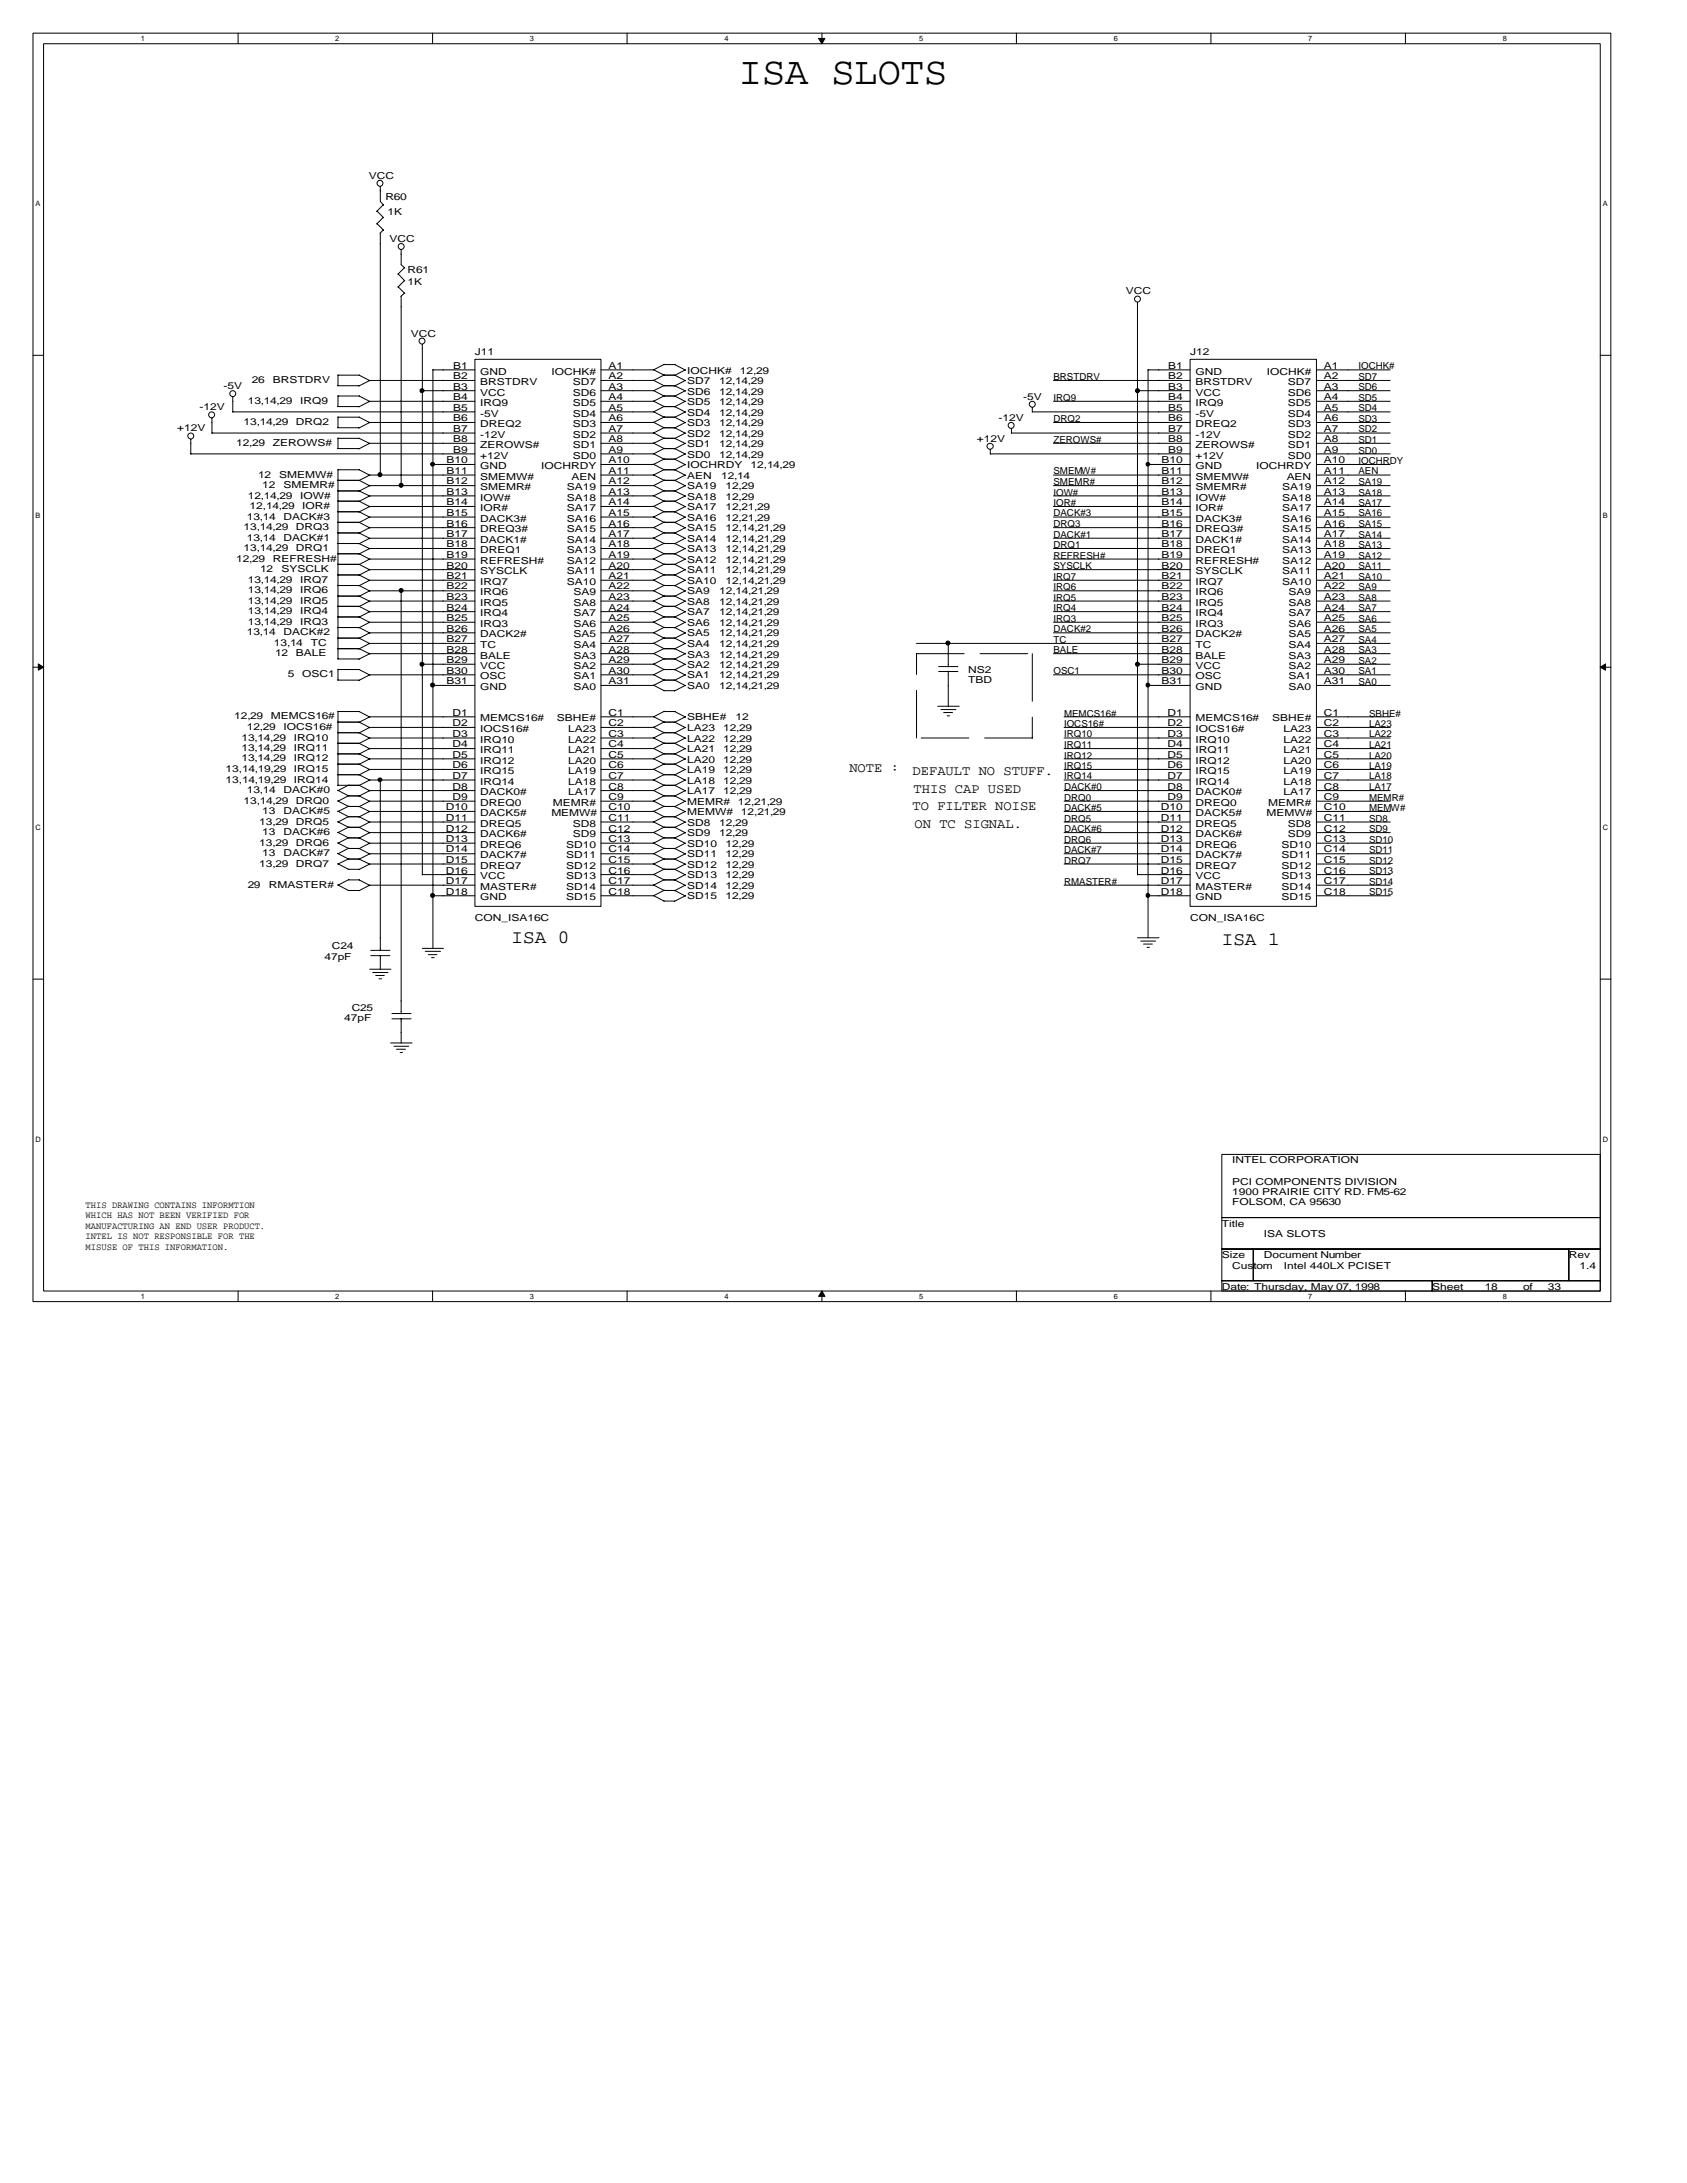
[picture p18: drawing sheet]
<svg xmlns="http://www.w3.org/2000/svg" width="216mm" height="279mm" viewBox="0 0 216 279" stroke-linecap="round" stroke-linejoin="round" font-family="sans-serif">
<defs><g id="words">
<text font-size="5" x="94.6" y="10.8">ISA SLOTS</text>
<g font-size="2.4">
<text x="65.5" y="120.7">ISA 0</text>
<text x="156.4" y="120.9">ISA 1</text>
</g>
<g font-size="1.7">
<text x="108.7" y="98.8">NOTE :</text>
<text x="116.8" y="99.2">DEFAULT NO STUFF.</text>
<text x="116.9" y="101.5">THIS CAP USED</text>
<text x="116.8" y="103.6">TO FILTER NOISE</text>
<text x="117" y="105.9">ON TC SIGNAL.</text>
</g>
<g font-size="1.2">
<text x="47.2" y="22.9">VCC</text>
<text x="49.4" y="25.6">R60</text>
<text x="49.6" y="27.5">1K</text>
<text x="49.9" y="31">VCC</text>
<text x="52.1" y="34.9">R61</text>
<text x="52.1" y="36.5">1K</text>
<text x="144.1" y="37.7">VCC</text>
<text x="52.6" y="43.1">VCC</text>
<text x="58" y="47.2">B1</text>
<text x="60.8" y="45.4">J11</text>
<text x="61.5" y="47.9">GND</text>
<text x="70.6" y="47.9">IOCHK#</text>
<text x="77.9" y="47.2">A1</text>
<text x="88" y="47.8">IOCHK#</text>
<text x="94.7" y="47.8">12,29</text>
<text x="149.5" y="47.2">B1</text>
<text x="152.3" y="45.4">J12</text>
<text x="153" y="47.9">GND</text>
<text x="162.1" y="47.9">IOCHK#</text>
<text x="169.4" y="47.2">A1</text>
<text x="173.9" y="47.3">IOCHK#</text>
<text x="25.5" y="52.5">-12V</text>
<text x="28.6" y="49.8">-5V</text>
<text x="31.7" y="51.7">13,14,29</text>
<text x="32.2" y="49">26</text>
<text x="34.9" y="49">BRSTDRV</text>
<text x="38.4" y="51.7">IRQ9</text>
<text x="58" y="48.5">B2</text>
<text x="58" y="49.9">B3</text>
<text x="58" y="51.2">B4</text>
<text x="58" y="52.6">B5</text>
<text x="58" y="53.9">B6</text>
<text x="61.5" y="49.3">BRSTDRV</text>
<text x="61.5" y="50.6">VCC</text>
<text x="61.5" y="52">IRQ9</text>
<text x="61.5" y="53.3">-5V</text>
<text x="73.3" y="49.3">SD7</text>
<text x="73.3" y="50.6">SD6</text>
<text x="73.3" y="52">SD5</text>
<text x="73.3" y="53.3">SD4</text>
<text x="77.9" y="48.5">A2</text>
<text x="77.9" y="49.9">A3</text>
<text x="77.9" y="51.2">A4</text>
<text x="77.9" y="52.6">A5</text>
<text x="77.9" y="53.9">A6</text>
<text x="88" y="50.5">SD6</text>
<text x="88" y="53.2">SD4</text>
<text x="88" y="49.2">SD7</text>
<text x="88" y="51.8">SD5</text>
<text x="92" y="50.5">12,14,29</text>
<text x="92" y="53.2">12,14,29</text>
<text x="92" y="49.2">12,14,29</text>
<text x="92" y="51.8">12,14,29</text>
<text x="127.8" y="53.9">-12V</text>
<text x="130.9" y="51.1">-5V</text>
<text x="134.8" y="48.6">BRSTDRV</text>
<text x="134.8" y="51.3">IRQ9</text>
<text x="134.8" y="54">DRQ2</text>
<text x="149.5" y="48.5">B2</text>
<text x="149.5" y="49.9">B3</text>
<text x="149.5" y="51.2">B4</text>
<text x="149.5" y="52.6">B5</text>
<text x="149.5" y="53.9">B6</text>
<text x="153" y="49.3">BRSTDRV</text>
<text x="153" y="50.6">VCC</text>
<text x="153" y="52">IRQ9</text>
<text x="153" y="53.3">-5V</text>
<text x="164.8" y="49.3">SD7</text>
<text x="164.8" y="50.6">SD6</text>
<text x="164.8" y="52">SD5</text>
<text x="164.8" y="53.3">SD4</text>
<text x="169.4" y="48.5">A2</text>
<text x="169.4" y="49.9">A3</text>
<text x="169.4" y="51.2">A4</text>
<text x="169.4" y="52.6">A5</text>
<text x="169.4" y="53.9">A6</text>
<text x="173.9" y="48.6">SD7</text>
<text x="173.9" y="51.3">SD5</text>
<text x="173.9" y="54">SD3</text>
<text x="173.9" y="50">SD6</text>
<text x="173.9" y="52.6">SD4</text>
<text x="22.7" y="55.2">+12V</text>
<text x="30.2" y="57.1">12,29</text>
<text x="31.1" y="54.4">13,14,29</text>
<text x="34.9" y="57.1">ZEROWS#</text>
<text x="37.9" y="54.4">DRQ2</text>
<text x="57.1" y="59.3">B10</text>
<text x="58" y="55.3">B7</text>
<text x="58" y="56.6">B8</text>
<text x="58" y="58">B9</text>
<text x="61.5" y="54.7">DREQ2</text>
<text x="61.5" y="56">-12V</text>
<text x="61.5" y="57.4">ZEROWS#</text>
<text x="61.5" y="58.7">+12V</text>
<text x="73.3" y="54.7">SD3</text>
<text x="73.3" y="56">SD2</text>
<text x="73.3" y="57.4">SD1</text>
<text x="73.3" y="58.7">SD0</text>
<text x="77.9" y="55.3">A7</text>
<text x="77.9" y="56.6">A8</text>
<text x="77.9" y="58">A9</text>
<text x="77.9" y="59.3">A10</text>
<text x="88" y="59.9">IOCHRDY</text>
<text x="88" y="55.9">SD2</text>
<text x="88" y="58.6">SD0</text>
<text x="88" y="54.5">SD3</text>
<text x="88" y="57.2">SD1</text>
<text x="92" y="55.9">12,14,29</text>
<text x="92" y="58.6">12,14,29</text>
<text x="92" y="54.5">12,14,29</text>
<text x="92" y="57.2">12,14,29</text>
<text x="96" y="59.9">12,14,29</text>
<text x="125" y="56.6">+12V</text>
<text x="134.8" y="56.7">ZEROWS#</text>
<text x="148.7" y="59.3">B10</text>
<text x="149.5" y="55.3">B7</text>
<text x="149.5" y="56.6">B8</text>
<text x="149.5" y="58">B9</text>
<text x="153" y="54.7">DREQ2</text>
<text x="153" y="56">-12V</text>
<text x="153" y="57.4">ZEROWS#</text>
<text x="153" y="58.7">+12V</text>
<text x="164.8" y="54.7">SD3</text>
<text x="164.8" y="56">SD2</text>
<text x="164.8" y="57.4">SD1</text>
<text x="164.8" y="58.7">SD0</text>
<text x="169.4" y="55.3">A7</text>
<text x="169.4" y="56.6">A8</text>
<text x="169.4" y="58">A9</text>
<text x="169.4" y="59.3">A10</text>
<text x="173.9" y="56.7">SD1</text>
<text x="173.9" y="55.3">SD2</text>
<text x="173.9" y="58">SD0</text>
<text x="173.9" y="59.4">IOCHRDY</text>
<text x="31.7" y="63.8">12,14,29</text>
<text x="32" y="65.2">12,14,29</text>
<text x="33.1" y="61.1">12</text>
<text x="33.6" y="62.5">12</text>
<text x="35.7" y="61.1">SMEMW#</text>
<text x="36.3" y="62.5">SMEMR#</text>
<text x="38.4" y="63.8">IOW#</text>
<text x="38.7" y="65.2">IOR#</text>
<text x="57.1" y="60.7">B11</text>
<text x="57.1" y="62">B12</text>
<text x="57.1" y="63.3">B13</text>
<text x="57.1" y="64.7">B14</text>
<text x="61.5" y="60">GND</text>
<text x="61.5" y="61.4">SMEMW#</text>
<text x="61.5" y="62.7">SMEMR#</text>
<text x="61.5" y="64.1">IOW#</text>
<text x="61.5" y="65.4">IOR#</text>
<text x="69.2" y="60">IOCHRDY</text>
<text x="72.5" y="62.7">SA19</text>
<text x="72.5" y="64.1">SA18</text>
<text x="72.5" y="65.4">SA17</text>
<text x="73.1" y="61.4">AEN</text>
<text x="77.9" y="62">A12</text>
<text x="77.9" y="63.3">A13</text>
<text x="77.9" y="64.7">A14</text>
<text x="77.9" y="60.7">A11</text>
<text x="88" y="65.3">SA17</text>
<text x="88" y="62.6">SA19</text>
<text x="88" y="64">SA18</text>
<text x="88" y="61.3">AEN</text>
<text x="92.3" y="61.3">12,14</text>
<text x="92.8" y="65.3">12,21,29</text>
<text x="92.8" y="62.6">12,29</text>
<text x="92.8" y="64">12,29</text>
<text x="134.8" y="60.7">SMEMW#</text>
<text x="134.8" y="62.1">SMEMR#</text>
<text x="134.8" y="63.4">IOW#</text>
<text x="134.8" y="64.8">IOR#</text>
<text x="148.7" y="60.7">B11</text>
<text x="148.7" y="62">B12</text>
<text x="148.7" y="63.3">B13</text>
<text x="148.7" y="64.7">B14</text>
<text x="153" y="60">GND</text>
<text x="153" y="61.4">SMEMW#</text>
<text x="153" y="62.7">SMEMR#</text>
<text x="153" y="64.1">IOW#</text>
<text x="153" y="65.4">IOR#</text>
<text x="160.8" y="60">IOCHRDY</text>
<text x="164.1" y="62.7">SA19</text>
<text x="164.1" y="64.1">SA18</text>
<text x="164.1" y="65.4">SA17</text>
<text x="164.7" y="61.4">AEN</text>
<text x="169.4" y="62">A12</text>
<text x="169.4" y="63.3">A13</text>
<text x="169.4" y="64.7">A14</text>
<text x="169.4" y="60.7">A11</text>
<text x="173.9" y="60.7">AEN</text>
<text x="173.9" y="62.1">SA19</text>
<text x="173.9" y="63.4">SA18</text>
<text x="173.9" y="64.8">SA17</text>
<text x="30.2" y="71.9">12,29</text>
<text x="31.1" y="67.9">13,14,29</text>
<text x="31.1" y="70.5">13,14,29</text>
<text x="31.6" y="69.2">13,14</text>
<text x="31.6" y="66.5">13,14</text>
<text x="34.9" y="71.9">REFRESH#</text>
<text x="36.3" y="69.2">DACK#1</text>
<text x="36.3" y="66.5">DACK#3</text>
<text x="37.9" y="67.9">DRQ3</text>
<text x="37.9" y="70.5">DRQ1</text>
<text x="57.1" y="66.1">B15</text>
<text x="57.1" y="67.4">B16</text>
<text x="57.1" y="68.7">B17</text>
<text x="57.1" y="70.1">B18</text>
<text x="57.1" y="71.4">B19</text>
<text x="61.5" y="66.8">DACK3#</text>
<text x="61.5" y="68.1">DREQ3#</text>
<text x="61.5" y="69.5">DACK1#</text>
<text x="61.5" y="70.8">DREQ1</text>
<text x="72.5" y="66.8">SA16</text>
<text x="72.5" y="68.1">SA15</text>
<text x="72.5" y="69.5">SA14</text>
<text x="72.5" y="70.8">SA13</text>
<text x="77.9" y="66.1">A15</text>
<text x="77.9" y="67.4">A16</text>
<text x="77.9" y="68.7">A17</text>
<text x="77.9" y="70.1">A18</text>
<text x="77.9" y="71.4">A19</text>
<text x="88" y="69.4">SA14</text>
<text x="88" y="68">SA15</text>
<text x="88" y="70.7">SA13</text>
<text x="88" y="66.6">SA16</text>
<text x="92.8" y="69.4">12,14,21,29</text>
<text x="92.8" y="68">12,14,21,29</text>
<text x="92.8" y="70.7">12,14,21,29</text>
<text x="92.8" y="66.6">12,21,29</text>
<text x="134.8" y="66.1">DACK#3</text>
<text x="134.8" y="67.4">DRQ3</text>
<text x="134.8" y="68.8">DACK#1</text>
<text x="134.8" y="70.2">DRQ1</text>
<text x="134.8" y="71.5">REFRESH#</text>
<text x="148.7" y="66.1">B15</text>
<text x="148.7" y="67.4">B16</text>
<text x="148.7" y="68.7">B17</text>
<text x="148.7" y="70.1">B18</text>
<text x="148.7" y="71.4">B19</text>
<text x="153" y="66.8">DACK3#</text>
<text x="153" y="68.1">DREQ3#</text>
<text x="153" y="69.5">DACK1#</text>
<text x="153" y="70.8">DREQ1</text>
<text x="164.1" y="66.8">SA16</text>
<text x="164.1" y="68.1">SA15</text>
<text x="164.1" y="69.5">SA14</text>
<text x="164.1" y="70.8">SA13</text>
<text x="169.4" y="66.1">A15</text>
<text x="169.4" y="67.4">A16</text>
<text x="169.4" y="68.7">A17</text>
<text x="169.4" y="70.1">A18</text>
<text x="169.4" y="71.4">A19</text>
<text x="173.9" y="66.1">SA16</text>
<text x="173.9" y="68.8">SA14</text>
<text x="173.9" y="67.4">SA15</text>
<text x="173.9" y="70.2">SA13</text>
<text x="173.9" y="71.5">SA12</text>
<text x="31.7" y="74.6">13,14,29</text>
<text x="31.7" y="77.3">13,14,29</text>
<text x="31.7" y="76">13,14,29</text>
<text x="33.3" y="73.2">12</text>
<text x="36" y="73.2">SYSCLK</text>
<text x="38.4" y="74.6">IRQ7</text>
<text x="38.4" y="77.3">IRQ5</text>
<text x="38.4" y="76">IRQ6</text>
<text x="57.1" y="72.8">B20</text>
<text x="57.1" y="74.1">B21</text>
<text x="57.1" y="75.4">B22</text>
<text x="57.1" y="76.8">B23</text>
<text x="61.5" y="72.1">REFRESH#</text>
<text x="61.5" y="73.5">SYSCLK</text>
<text x="61.5" y="74.9">IRQ7</text>
<text x="61.5" y="76.2">IRQ6</text>
<text x="61.5" y="77.6">IRQ5</text>
<text x="72.5" y="72.1">SA12</text>
<text x="72.5" y="73.5">SA11</text>
<text x="72.5" y="74.9">SA10</text>
<text x="73.4" y="76.2">SA9</text>
<text x="73.4" y="77.6">SA8</text>
<text x="77.9" y="72.8">A20</text>
<text x="77.9" y="74.1">A21</text>
<text x="77.9" y="75.4">A22</text>
<text x="77.9" y="76.8">A23</text>
<text x="88" y="72">SA12</text>
<text x="88" y="74.7">SA10</text>
<text x="88" y="77.4">SA8</text>
<text x="88" y="73.4">SA11</text>
<text x="88" y="76.1">SA9</text>
<text x="92" y="77.4">12,14,21,29</text>
<text x="92" y="76.1">12,14,21,29</text>
<text x="92.8" y="72">12,14,21,29</text>
<text x="92.8" y="74.7">12,14,21,29</text>
<text x="92.8" y="73.4">12,14,21,29</text>
<text x="134.8" y="72.8">SYSCLK</text>
<text x="134.8" y="74.2">IRQ7</text>
<text x="134.8" y="75.5">IRQ6</text>
<text x="134.8" y="76.9">IRQ5</text>
<text x="148.7" y="72.8">B20</text>
<text x="148.7" y="74.1">B21</text>
<text x="148.7" y="75.4">B22</text>
<text x="148.7" y="76.8">B23</text>
<text x="153" y="72.1">REFRESH#</text>
<text x="153" y="73.5">SYSCLK</text>
<text x="153" y="74.9">IRQ7</text>
<text x="153" y="76.2">IRQ6</text>
<text x="153" y="77.6">IRQ5</text>
<text x="164.1" y="72.1">SA12</text>
<text x="164.1" y="73.5">SA11</text>
<text x="164.1" y="74.9">SA10</text>
<text x="164.9" y="76.2">SA9</text>
<text x="164.9" y="77.6">SA8</text>
<text x="169.4" y="72.8">A20</text>
<text x="169.4" y="74.1">A21</text>
<text x="169.4" y="75.4">A22</text>
<text x="169.4" y="76.8">A23</text>
<text x="173.9" y="72.8">SA11</text>
<text x="173.9" y="74.2">SA10</text>
<text x="173.9" y="75.5">SA9</text>
<text x="173.9" y="76.9">SA8</text>
<text x="31.6" y="81.3">13,14</text>
<text x="31.7" y="80">13,14,29</text>
<text x="31.7" y="78.6">13,14,29</text>
<text x="35" y="82.7">13,14</text>
<text x="35.2" y="84">12</text>
<text x="36.3" y="81.3">DACK#2</text>
<text x="37.9" y="84">BALE</text>
<text x="38.4" y="80">IRQ3</text>
<text x="38.4" y="78.6">IRQ4</text>
<text x="39.8" y="82.7">TC</text>
<text x="57.1" y="78.2">B24</text>
<text x="57.1" y="79.5">B25</text>
<text x="57.1" y="80.9">B26</text>
<text x="57.1" y="82.2">B27</text>
<text x="57.1" y="83.5">B28</text>
<text x="61.5" y="78.9">IRQ4</text>
<text x="61.5" y="80.2">IRQ3</text>
<text x="61.5" y="81.6">DACK2#</text>
<text x="61.5" y="82.9">TC</text>
<text x="73.4" y="78.9">SA7</text>
<text x="73.4" y="80.2">SA6</text>
<text x="73.4" y="81.6">SA5</text>
<text x="73.4" y="82.9">SA4</text>
<text x="77.9" y="78.2">A24</text>
<text x="77.9" y="79.5">A25</text>
<text x="77.9" y="80.9">A26</text>
<text x="77.9" y="82.2">A27</text>
<text x="77.9" y="83.5">A28</text>
<text x="88" y="80.1">SA6</text>
<text x="88" y="82.8">SA4</text>
<text x="88" y="78.8">SA7</text>
<text x="88" y="81.5">SA5</text>
<text x="92" y="80.1">12,14,21,29</text>
<text x="92" y="82.8">12,14,21,29</text>
<text x="92" y="78.8">12,14,21,29</text>
<text x="92" y="81.5">12,14,21,29</text>
<text x="134.8" y="78.2">IRQ4</text>
<text x="134.8" y="79.6">IRQ3</text>
<text x="134.8" y="80.9">DACK#2</text>
<text x="134.8" y="82.3">TC</text>
<text x="134.8" y="83.6">BALE</text>
<text x="148.7" y="78.2">B24</text>
<text x="148.7" y="79.5">B25</text>
<text x="148.7" y="80.9">B26</text>
<text x="148.7" y="82.2">B27</text>
<text x="148.7" y="83.5">B28</text>
<text x="153" y="78.9">IRQ4</text>
<text x="153" y="80.2">IRQ3</text>
<text x="153" y="81.6">DACK2#</text>
<text x="153" y="82.9">TC</text>
<text x="164.9" y="78.9">SA7</text>
<text x="164.9" y="80.2">SA6</text>
<text x="164.9" y="81.6">SA5</text>
<text x="164.9" y="82.9">SA4</text>
<text x="169.4" y="78.2">A24</text>
<text x="169.4" y="79.5">A25</text>
<text x="169.4" y="80.9">A26</text>
<text x="169.4" y="82.2">A27</text>
<text x="169.4" y="83.5">A28</text>
<text x="173.9" y="80.9">SA5</text>
<text x="173.9" y="83.6">SA3</text>
<text x="173.9" y="78.2">SA7</text>
<text x="173.9" y="79.6">SA6</text>
<text x="173.9" y="82.3">SA4</text>
<text x="36.8" y="86.7">5</text>
<text x="38.7" y="86.7">OSC1</text>
<text x="57.1" y="84.9">B29</text>
<text x="57.1" y="86.2">B30</text>
<text x="57.1" y="87.6">B31</text>
<text x="61.5" y="84.3">BALE</text>
<text x="61.5" y="85.6">VCC</text>
<text x="61.5" y="87">OSC</text>
<text x="61.5" y="88.3">GND</text>
<text x="73.4" y="84.3">SA3</text>
<text x="73.4" y="85.6">SA2</text>
<text x="73.4" y="87">SA1</text>
<text x="73.4" y="88.3">SA0</text>
<text x="77.9" y="84.9">A29</text>
<text x="77.9" y="86.2">A30</text>
<text x="77.9" y="87.6">A31</text>
<text x="88" y="85.5">SA2</text>
<text x="88" y="88.2">SA0</text>
<text x="88" y="84.2">SA3</text>
<text x="88" y="86.8">SA1</text>
<text x="92" y="85.5">12,14,21,29</text>
<text x="92" y="88.2">12,14,21,29</text>
<text x="92" y="84.2">12,14,21,29</text>
<text x="92" y="86.8">12,14,21,29</text>
<text x="123.9" y="86.2">NS2</text>
<text x="123.9" y="87.4">TBD</text>
<text x="134.8" y="86.3">OSC1</text>
<text x="148.7" y="84.9">B29</text>
<text x="148.7" y="86.2">B30</text>
<text x="148.7" y="87.6">B31</text>
<text x="153" y="84.3">BALE</text>
<text x="153" y="85.6">VCC</text>
<text x="153" y="87">OSC</text>
<text x="153" y="88.3">GND</text>
<text x="164.9" y="84.3">SA3</text>
<text x="164.9" y="85.6">SA2</text>
<text x="164.9" y="87">SA1</text>
<text x="164.9" y="88.3">SA0</text>
<text x="169.4" y="84.9">A29</text>
<text x="169.4" y="86.2">A30</text>
<text x="169.4" y="87.6">A31</text>
<text x="173.9" y="86.3">SA1</text>
<text x="173.9" y="85">SA2</text>
<text x="173.9" y="87.6">SA0</text>
<text x="30" y="92.1">12,29</text>
<text x="30.9" y="94.8">13,14,29</text>
<text x="31.6" y="93.4">12,29</text>
<text x="34.7" y="92.1">MEMCS16#</text>
<text x="36.3" y="93.4">IOCS16#</text>
<text x="37.6" y="94.8">IRQ10</text>
<text x="57.9" y="91.6">D1</text>
<text x="57.9" y="93">D2</text>
<text x="57.9" y="94.3">D3</text>
<text x="57.9" y="95.6">D4</text>
<text x="61.5" y="92.3">MEMCS16#</text>
<text x="61.5" y="93.7">IOCS16#</text>
<text x="61.5" y="95">IRQ10</text>
<text x="71.3" y="92.3">SBHE#</text>
<text x="72.7" y="93.7">LA23</text>
<text x="72.7" y="95">LA22</text>
<text x="77.9" y="93">C2</text>
<text x="77.9" y="94.3">C3</text>
<text x="77.9" y="95.6">C4</text>
<text x="77.9" y="91.6">C1</text>
<text x="88" y="93.6">LA23</text>
<text x="88" y="94.9">LA22</text>
<text x="88" y="92.2">SBHE#</text>
<text x="92.5" y="93.6">12,29</text>
<text x="92.5" y="94.9">12,29</text>
<text x="94.1" y="92.2">12</text>
<text x="136.2" y="91.7">MEMCS16#</text>
<text x="136.2" y="93">IOCS16#</text>
<text x="136.2" y="94.4">IRQ10</text>
<text x="136.2" y="95.7">IRQ11</text>
<text x="149.4" y="91.6">D1</text>
<text x="149.4" y="93">D2</text>
<text x="149.4" y="94.3">D3</text>
<text x="149.4" y="95.6">D4</text>
<text x="153" y="92.3">MEMCS16#</text>
<text x="153" y="93.7">IOCS16#</text>
<text x="153" y="95">IRQ10</text>
<text x="162.8" y="92.3">SBHE#</text>
<text x="164.2" y="93.7">LA23</text>
<text x="164.2" y="95">LA22</text>
<text x="169.4" y="93">C2</text>
<text x="169.4" y="94.3">C3</text>
<text x="169.4" y="95.6">C4</text>
<text x="169.4" y="91.6">C1</text>
<text x="175.2" y="91.7">SBHE#</text>
<text x="175.2" y="93">LA23</text>
<text x="175.2" y="94.4">LA22</text>
<text x="175.2" y="95.7">LA21</text>
<text x="28.9" y="100.2">13,14,19,29</text>
<text x="28.9" y="98.8">13,14,19,29</text>
<text x="30.9" y="97.5">13,14,29</text>
<text x="30.9" y="96.1">13,14,29</text>
<text x="31.6" y="101.5">13,14</text>
<text x="36.3" y="101.5">DACK#0</text>
<text x="37.6" y="97.5">IRQ12</text>
<text x="37.6" y="100.2">IRQ14</text>
<text x="37.6" y="96.1">IRQ11</text>
<text x="37.6" y="98.8">IRQ15</text>
<text x="57.9" y="97">D5</text>
<text x="57.9" y="98.4">D6</text>
<text x="57.9" y="99.7">D7</text>
<text x="57.9" y="101.1">D8</text>
<text x="61.5" y="96.4">IRQ11</text>
<text x="61.5" y="97.8">IRQ12</text>
<text x="61.5" y="99.1">IRQ15</text>
<text x="61.5" y="100.4">IRQ14</text>
<text x="61.5" y="101.8">DACK0#</text>
<text x="72.7" y="96.4">LA21</text>
<text x="72.7" y="97.8">LA20</text>
<text x="72.7" y="99.1">LA19</text>
<text x="72.7" y="100.4">LA18</text>
<text x="72.7" y="101.8">LA17</text>
<text x="77.9" y="97">C5</text>
<text x="77.9" y="98.4">C6</text>
<text x="77.9" y="99.7">C7</text>
<text x="77.9" y="101.1">C8</text>
<text x="88" y="97.6">LA20</text>
<text x="88" y="100.3">LA18</text>
<text x="88" y="96.3">LA21</text>
<text x="88" y="98.9">LA19</text>
<text x="88" y="101.7">LA17</text>
<text x="92.5" y="97.6">12,29</text>
<text x="92.5" y="100.3">12,29</text>
<text x="92.5" y="96.3">12,29</text>
<text x="92.5" y="98.9">12,29</text>
<text x="92.5" y="101.7">12,29</text>
<text x="136.2" y="97.1">IRQ12</text>
<text x="136.2" y="98.4">IRQ15</text>
<text x="136.2" y="99.7">IRQ14</text>
<text x="136.2" y="101.1">DACK#0</text>
<text x="149.4" y="97">D5</text>
<text x="149.4" y="98.4">D6</text>
<text x="149.4" y="99.7">D7</text>
<text x="149.4" y="101.1">D8</text>
<text x="153" y="96.4">IRQ11</text>
<text x="153" y="97.8">IRQ12</text>
<text x="153" y="99.1">IRQ15</text>
<text x="153" y="100.4">IRQ14</text>
<text x="153" y="101.8">DACK0#</text>
<text x="164.2" y="96.4">LA21</text>
<text x="164.2" y="97.8">LA20</text>
<text x="164.2" y="99.1">LA19</text>
<text x="164.2" y="100.4">LA18</text>
<text x="164.2" y="101.8">LA17</text>
<text x="169.4" y="97">C5</text>
<text x="169.4" y="98.4">C6</text>
<text x="169.4" y="99.7">C7</text>
<text x="169.4" y="101.1">C8</text>
<text x="175.2" y="97.1">LA20</text>
<text x="175.2" y="98.4">LA19</text>
<text x="175.2" y="99.7">LA18</text>
<text x="175.2" y="101.1">LA17</text>
<text x="31.1" y="102.9">13,14,29</text>
<text x="33.2" y="105.5">13,29</text>
<text x="33.6" y="104.2">13</text>
<text x="33.6" y="106.9">13</text>
<text x="36.3" y="104.2">DACK#5</text>
<text x="36.3" y="106.9">DACK#6</text>
<text x="37.9" y="102.9">DRQ0</text>
<text x="37.9" y="105.5">DRQ5</text>
<text x="57.1" y="103.7">D10</text>
<text x="57.1" y="105.1">D11</text>
<text x="57.1" y="106.4">D12</text>
<text x="57.1" y="107.8">D13</text>
<text x="57.9" y="102.4">D9</text>
<text x="61.5" y="103.1">DREQ0</text>
<text x="61.5" y="104.5">DACK5#</text>
<text x="61.5" y="105.8">DREQ5</text>
<text x="61.5" y="107.2">DACK6#</text>
<text x="70.6" y="104.5">MEMW#</text>
<text x="70.8" y="103.1">MEMR#</text>
<text x="73.3" y="105.8">SD8</text>
<text x="73.3" y="107.2">SD9</text>
<text x="77.9" y="105.1">C11</text>
<text x="77.9" y="106.4">C12</text>
<text x="77.9" y="107.8">C13</text>
<text x="77.9" y="103.7">C10</text>
<text x="77.9" y="102.4">C9</text>
<text x="88" y="104.4">MEMW#</text>
<text x="88" y="107">SD9</text>
<text x="88" y="103">MEMR#</text>
<text x="88" y="105.7">SD8</text>
<text x="92" y="107">12,29</text>
<text x="92" y="105.7">12,29</text>
<text x="94.4" y="103">12,21,29</text>
<text x="94.8" y="104.4">12,21,29</text>
<text x="136.2" y="102.5">DRQ0</text>
<text x="136.2" y="103.8">DACK#5</text>
<text x="136.2" y="105.2">DRQ5</text>
<text x="136.2" y="106.5">DACK#6</text>
<text x="136.2" y="107.8">DRQ6</text>
<text x="148.6" y="103.7">D10</text>
<text x="148.6" y="105.1">D11</text>
<text x="148.6" y="106.4">D12</text>
<text x="148.6" y="107.8">D13</text>
<text x="149.4" y="102.4">D9</text>
<text x="153" y="103.1">DREQ0</text>
<text x="153" y="104.5">DACK5#</text>
<text x="153" y="105.8">DREQ5</text>
<text x="153" y="107.2">DACK6#</text>
<text x="162.1" y="104.5">MEMW#</text>
<text x="162.3" y="103.1">MEMR#</text>
<text x="164.8" y="105.8">SD8</text>
<text x="164.8" y="107.2">SD9</text>
<text x="169.4" y="105.1">C11</text>
<text x="169.4" y="106.4">C12</text>
<text x="169.4" y="107.8">C13</text>
<text x="169.4" y="103.7">C10</text>
<text x="169.4" y="102.4">C9</text>
<text x="175.2" y="103.8">MEMW#</text>
<text x="175.2" y="106.5">SD9</text>
<text x="175.2" y="102.5">MEMR#</text>
<text x="175.2" y="105.2">SD8</text>
<text x="175.2" y="107.8">SD10</text>
<text x="31.7" y="113.6">29</text>
<text x="33.2" y="108.3">13,29</text>
<text x="33.2" y="110.9">13,29</text>
<text x="33.6" y="109.6">13</text>
<text x="34.4" y="113.6">RMASTER#</text>
<text x="36.3" y="109.6">DACK#7</text>
<text x="37.9" y="108.3">DRQ6</text>
<text x="37.9" y="110.9">DRQ7</text>
<text x="57.1" y="109.1">D14</text>
<text x="57.1" y="110.5">D15</text>
<text x="57.1" y="111.8">D16</text>
<text x="57.1" y="113.2">D17</text>
<text x="61.5" y="108.5">DREQ6</text>
<text x="61.5" y="109.9">DACK7#</text>
<text x="61.5" y="111.2">DREQ7</text>
<text x="61.5" y="112.5">VCC</text>
<text x="61.5" y="113.9">MASTER#</text>
<text x="72.5" y="108.5">SD10</text>
<text x="72.5" y="109.9">SD11</text>
<text x="72.5" y="111.2">SD12</text>
<text x="72.5" y="112.5">SD13</text>
<text x="72.5" y="113.9">SD14</text>
<text x="77.9" y="109.1">C14</text>
<text x="77.9" y="110.5">C15</text>
<text x="77.9" y="111.8">C16</text>
<text x="77.9" y="113.2">C17</text>
<text x="88" y="109.7">SD11</text>
<text x="88" y="112.4">SD13</text>
<text x="88" y="108.4">SD10</text>
<text x="88" y="111.1">SD12</text>
<text x="88" y="113.8">SD14</text>
<text x="92.8" y="109.7">12,29</text>
<text x="92.8" y="112.4">12,29</text>
<text x="92.8" y="108.4">12,29</text>
<text x="92.8" y="111.1">12,29</text>
<text x="92.8" y="113.8">12,29</text>
<text x="136.2" y="109.2">DACK#7</text>
<text x="136.2" y="110.5">DRQ7</text>
<text x="136.2" y="113.2">RMASTER#</text>
<text x="148.6" y="109.1">D14</text>
<text x="148.6" y="110.5">D15</text>
<text x="148.6" y="111.8">D16</text>
<text x="148.6" y="113.2">D17</text>
<text x="153" y="108.5">DREQ6</text>
<text x="153" y="109.9">DACK7#</text>
<text x="153" y="111.2">DREQ7</text>
<text x="153" y="112.5">VCC</text>
<text x="153" y="113.9">MASTER#</text>
<text x="164" y="108.5">SD10</text>
<text x="164" y="109.9">SD11</text>
<text x="164" y="111.2">SD12</text>
<text x="164" y="112.5">SD13</text>
<text x="164" y="113.9">SD14</text>
<text x="169.4" y="109.1">C14</text>
<text x="169.4" y="110.5">C15</text>
<text x="169.4" y="111.8">C16</text>
<text x="169.4" y="113.2">C17</text>
<text x="175.2" y="109.2">SD11</text>
<text x="175.2" y="110.5">SD12</text>
<text x="175.2" y="113.2">SD14</text>
<text x="175.2" y="111.9">SD13</text>
<text x="57.1" y="114.5">D18</text>
<text x="60.8" y="117.8">CON_ISA16C</text>
<text x="61.5" y="115.2">GND</text>
<text x="72.5" y="115.2">SD15</text>
<text x="77.9" y="114.5">C18</text>
<text x="88" y="115.1">SD15</text>
<text x="92.8" y="115.1">12,29</text>
<text x="148.6" y="114.5">D18</text>
<text x="152.3" y="117.8">CON_ISA16C</text>
<text x="153" y="115.2">GND</text>
<text x="164" y="115.2">SD15</text>
<text x="169.4" y="114.5">C18</text>
<text x="175.2" y="114.6">SD15</text>
<text x="41.5" y="122.9">47pF</text>
<text x="42.4" y="121.4">C24</text>
<text x="44.1" y="130.7">47pF</text>
<text x="45" y="129.4">C25</text>
<text x="157.7" y="148.9">INTEL CORPORATION</text>
<text x="11" y="154.6">THIS DRAWING CONTAINS INFORMTION</text>
<text x="11" y="155.9">WHICH HAS NOT BEEN VERIFIED FOR</text>
<text x="157.7" y="151.6">PCI COMPONENTS DIVISION</text>
<text x="157.7" y="152.9">1900 PRAIRIE CITY RD. FM5-62</text>
<text x="157.7" y="154.3">FOLSOM, CA 95630</text>
<text x="11" y="157.2">MANUFACTURING AN END USER PRODUCT.</text>
<text x="11" y="158.6">INTEL IS NOT RESPONSIBLE FOR THE</text>
<text x="11" y="159.9">MISUSE OF THIS INFORMATION.</text>
<text x="156.4" y="157">Title</text>
<text x="156.4" y="161">Size</text>
<text x="161.7" y="158.3">ISA SLOTS</text>
<text x="161.7" y="161">Document Number</text>
<text x="200.8" y="161">Rev</text>
<text x="156.4" y="165.1">Date: Thursday, May 07, 1998</text>
<text x="157.7" y="162.4">Custom</text>
<text x="164.3" y="162.4">Intel 440LX PCISET</text>
<text x="183.3" y="165.1">Sheet</text>
<text x="190" y="165.1">18</text>
<text x="194.9" y="165.1">of</text>
<text x="198.1" y="165.1">33</text>
<text x="202.1" y="162.4">1.4</text>
</g>
<g font-size=".9">
<text x="18" y="5.3">1</text>
<text x="42.9" y="5.3">2</text>
<text x="67.8" y="5.3">3</text>
<text x="92.7" y="5.3">4</text>
<text x="117.6" y="5.3">5</text>
<text x="142.5" y="5.3">6</text>
<text x="167.4" y="5.3">7</text>
<text x="192.3" y="5.3">8</text>
<text x="4.6" y="26.4">A</text>
<text x="205.1" y="26.4">A</text>
<text x="4.6" y="66.3">B</text>
<text x="205.1" y="66.3">B</text>
<text x="4.6" y="106.2">C</text>
<text x="205.1" y="106.2">C</text>
<text x="4.6" y="146.1">D</text>
<text x="205.1" y="146.1">D</text>
<text x="18" y="166.3">1</text>
<text x="42.9" y="166.3">2</text>
<text x="67.8" y="166.3">3</text>
<text x="92.7" y="166.3">4</text>
<text x="117.6" y="166.3">5</text>
<text x="142.5" y="166.3">6</text>
<text x="167.4" y="166.3">7</text>
<text x="192.3" y="166.3">8</text>
</g>
</g></defs>
<path d="M4.2 4.2h202v162.4h-202zM5.6 5.6h199.2v159.6h-199.2z" fill="none" stroke="#000" stroke-width=".13"/>
<g fill="#fff">
<path d="M18 4.4h.5v1.1h-.5z"/>
<path d="M18 165.4h.5v1.1h-.5z"/>
</g>
<path d="M30.5 4.2v1.4M30.5 165.2v1.4" fill="none" stroke="#000" stroke-width=".13"/>
<g fill="#fff">
<path d="M42.9 4.4h.5v1.1h-.5z"/>
<path d="M42.9 165.4h.5v1.1h-.5z"/>
</g>
<path d="M55.4 4.2v1.4M55.4 165.2v1.4" fill="none" stroke="#000" stroke-width=".13"/>
<g fill="#fff">
<path d="M67.8 4.4h.5v1.1h-.5z"/>
<path d="M67.8 165.4h.5v1.1h-.5z"/>
</g>
<path d="M80.3 4.2v1.4M80.3 165.2v1.4" fill="none" stroke="#000" stroke-width=".13"/>
<g fill="#fff">
<path d="M92.7 4.4h.5v1.1h-.5z"/>
<path d="M92.7 165.4h.5v1.1h-.5z"/>
</g>
<path d="M105.2 4.2v1.4M105.2 165.2v1.4" fill="none" stroke="#000" stroke-width=".13"/>
<path d="M104.8 4.9h.8l-.4 .7zM105.2 165.2l.4 .7h-.8z" fill="#000" stroke="#000" stroke-width=".13"/>
<g fill="#fff">
<path d="M117.6 4.4h.5v1.1h-.5z"/>
<path d="M117.6 165.4h.5v1.1h-.5z"/>
</g>
<path d="M130.1 4.2v1.4M130.1 165.2v1.4" fill="none" stroke="#000" stroke-width=".13"/>
<g fill="#fff">
<path d="M142.5 4.4h.5v1.1h-.5z"/>
<path d="M142.5 165.4h.5v1.1h-.5z"/>
</g>
<path d="M155 4.2v1.4M155 165.2v1.4" fill="none" stroke="#000" stroke-width=".13"/>
<g fill="#fff">
<path d="M167.4 4.4h.5v1.1h-.5z"/>
<path d="M167.4 165.4h.5v1.1h-.5z"/>
</g>
<path d="M179.9 4.2v1.4M179.9 165.2v1.4" fill="none" stroke="#000" stroke-width=".13"/>
<g fill="#fff">
<path d="M192.3 4.4h.5v1.1h-.5z"/>
<path d="M192.3 165.4h.5v1.1h-.5z"/>
<path d="M4.6 25.5h.6v1.1h-.6z"/>
<path d="M205.1 25.5h.7v1.1h-.7z"/>
<path d="M4.6 65.4h.6v1.1h-.6z"/>
<path d="M205.1 65.4h.7v1.1h-.7z"/>
</g>
<path d="M4.2 45.5h1.4M204.8 45.5h1.4" fill="none" stroke="#000" stroke-width=".13"/>
<g fill="#fff">
<path d="M4.6 105.3h.6v1.1h-.6z"/>
<path d="M205.1 105.3h.7v1.1h-.7z"/>
</g>
<path d="M4.2 85.4h1.4M204.8 85.4h1.4" fill="none" stroke="#000" stroke-width=".13"/>
<path d="M4.9 85l.7 .4-.7 .4zM204.8 85.4l.7-.4v.8z" fill="#000" stroke="#000" stroke-width=".13"/>
<g fill="#fff">
<path d="M4.6 145.3h.6v1h-.6z"/>
<path d="M205.1 145.3h.7v1h-.7z"/>
</g>
<g fill="none" stroke="#000" stroke-width=".13">
<path d="M48.2 27l.9 .9M48.2 28.6l.9 .9M48.7 23.9v1.9l.4 .5M48.7 29.8v31M49.1 26.2l-.9 .9M49.1 27.8l-.9 .9M49.1 29.4l-.5 .5M51 35.1l.8 .9M51 36.7l.8 .9M51.3 32v1.9l.5 .4M51.3 37.9v24.3M51.8 34.3l-.9 .8"/>
<path d="M51.8 35.9l-.9 .9M51.8 37.5l-.5 .4M145.6 38.7v73.3M24.4 56.2v1.9M24.4 58.1h36.4M27.1 53.5v2M27.1 55.4h33.7M29.8 50.8v2M29.8 52.7h31M43.2 57.4h2.8M43.2 49.4h2.8M43.2 54.7h2.8"/>
<path d="M43.2 52h2.8M43.3 48v1.4M43.3 50.6v1.4M43.3 53.4v1.3M43.3 56.1v1.3M43.3 56.1h2.7M43.3 48h2.7M43.3 50.7h2.7M43.3 53.4h2.7M46 56.1l1.4 .7M46 53.4l1.4 .7M46 50.7l1.4 .7"/>
<path d="M46 48l1.4 .7M54 44.1v67.9M54 50h6.8M55.4 47.3h5.4M55.4 59.4h5.4M55.4 47.3v74.1M60.8 46h16.1v70h-16.1zM60.8 48.7h-13.5l-1.4 .7M60.8 51.4h-13.5l-1.4 .7M60.8 54.1h-13.5l-1.4 .7M60.8 56.7h-13.5l-1.4 .8M76.9 47.3h6.8"/>
<path d="M76.9 48.7h6.8M76.9 50h6.8M76.9 51.4h6.8M76.9 52.7h6.8M76.9 54.1h6.8M76.9 55.4h6.8M76.9 56.7h6.8M76.9 58.1h6.8M76.9 59.4h6.8M83.6 47.3l1.4 .7M83.6 59.4l1.4 .7M83.6 50l1.4 .7"/>
<path d="M83.6 52.7l1.4 .7M83.6 55.4l1.4 .7M83.6 58l1.4 .8M83.6 48.7l1.4 .7M83.6 51.3l1.4 .7M83.6 54l1.4 .7M83.6 56.7l1.4 .7M85 56.1h1.4M85 57.4h1.4M85 48h1.4M85 58.8h1.4M85 49.4h1.4"/>
<path d="M85 50.7h1.4M85 53.4h1.4M85 54.7h1.4M85 52h1.4M85 46.7h1.4M85 46.6l-1.4 .7M85 58.7l-1.4 .7M85 49.3l-1.4 .7M85 52l-1.4 .7M85 54.7l-1.4 .7M85 57.4l-1.4 .7M85 48l-1.4 .7"/>
<path d="M85 50.6l-1.4 .8M85 53.4l-1.4 .7M85 56.1l-1.4 .6M86.3 46.7l1.4 .7M86.3 58.8l1.4 .7M86.3 49.4l1.4 .6M86.3 52l1.4 .8M86.3 54.7l1.4 .8M86.3 57.4l1.4 .7M86.3 48l1.4 .7M86.3 50.7l1.4 .7M86.3 53.4l1.4 .7"/>
<path d="M86.3 56.1l1.4 .7M87.7 47.3l-1.4 .8M87.7 59.4l-1.4 .8M87.7 50l-1.4 .7M87.7 52.7l-1.4 .7M87.7 55.4l-1.4 .7M87.7 58.1l-1.4 .7M87.7 48.7l-1.4 .7M87.7 51.4l-1.4 .7M87.7 54.1l-1.4 .7M87.7 56.7l-1.4 .8M126.7 57.5v.6"/>
<path d="M126.7 58.1h25.6M129.4 54.9v.6M129.4 55.4h22.9M132.1 52.2v.6M132.1 52.7h20.2M134.8 48.7h17.5M134.8 51.4h17.5M134.8 54.1h17.5M134.8 56.7h17.5M145.6 50h6.7M146.9 47.3h5.4M146.9 59.4h5.4"/>
<path d="M146.9 47.3v72.7M152.3 46h16.2v70h-16.2zM168.5 47.3h9.4M168.5 48.7h9.4M168.5 50h9.4M168.5 51.4h9.4M168.5 52.7h9.4M168.5 54.1h9.4M168.5 55.4h9.4M168.5 56.7h9.4M168.5 58.1h9.4M168.5 59.4h9.4"/>
<path d="M43.2 68.2h2.8M43.2 69.6h2.8M43.2 70.9h2.8M43.2 72.2h2.8M43.2 64.1h2.8M43.2 65.5h2.8M43.2 73.6h2.8M43.2 74.9h2.8M43.2 61.5h2.8M43.2 62.8h2.8M43.2 76.3h2.8M43.2 77.6h2.8"/>
<path d="M43.2 79h2.8M43.2 66.9h2.8M43.3 60.1v24.2M43.3 60.1h2.7M46 68.2l1.4 .7M46 70.9l1.4 .7M46 73.6l1.4 .7M46 76.3l1.4 .7M46 79l1.4 .7M46 61.5l1.4 .7M46 64.1l1.4 .8M46 66.9l1.4 .7"/>
<path d="M46 69.6l1.4 .6M46 72.2l1.4 .8M46 74.9l1.4 .8M46 77.6l1.4 .7M46 60.1l1.4 .7M46 62.8l1.4 .7M46 65.5l1.4 .7M51.3 75.6v54.2M60.8 60.8h-13.5l-1.4 .7M60.8 62.2h-13.5l-1.4 .7M60.8 63.5h-13.5l-1.4 .7M60.8 64.8h-13.5l-1.4 .7"/>
<path d="M60.8 66.2h-13.5l-1.4 .7M60.8 67.5h-13.5l-1.4 .8M60.8 68.9h-13.5l-1.4 .7M60.8 70.2h-13.5l-1.4 .7M60.8 71.6h-13.5l-1.4 .7M60.8 72.9h-13.5l-1.4 .7M60.8 74.3h-13.5l-1.4 .7M60.8 75.6h-13.5l-1.4 .7M60.8 76.9h-13.5l-1.4 .7M60.8 78.3h-13.5l-1.4 .7M60.8 79.6h-13.5l-1.4 .8M76.9 60.8h6.8"/>
<path d="M76.9 62.2h6.8M76.9 63.5h6.8M76.9 64.8h6.8M76.9 66.2h6.8M76.9 67.5h6.8M76.9 68.9h6.8M76.9 70.2h6.8M76.9 71.6h6.8M76.9 72.9h6.8M76.9 74.3h6.8M76.9 75.6h6.8M76.9 76.9h6.8"/>
<path d="M76.9 78.3h6.8M76.9 79.6h6.8M83.6 68.8l1.4 .8M83.6 71.5l1.4 .7M83.6 64.8l1.4 .7M83.6 74.2l1.4 .7M83.6 62.1l1.4 .7M83.6 76.9l1.4 .7M83.6 79.6l1.4 .7M83.6 67.5l1.4 .7M83.6 70.2l1.4 .7M83.6 66.1l1.4 .8"/>
<path d="M83.6 72.9l1.4 .7M83.6 63.4l1.4 .7M83.6 75.6l1.4 .7M83.6 78.2l1.4 .8M83.6 60.8l1.4 .7M85 68.2h1.4M85 69.6h1.4M85 70.9h1.4M85 72.2h1.4M85 64.1h1.4M85 65.5h1.4M85 73.6h1.4"/>
<path d="M85 74.9h1.4M85 61.5h1.4M85 62.8h1.4M85 76.3h1.4M85 77.6h1.4M85 79h1.4M85 60.1h1.4M85 66.9h1.4M85 68.2l-1.4 .7M85 70.8l-1.4 .8M85 64.1l-1.4 .7M85 73.5l-1.4 .8"/>
<path d="M85 61.4l-1.4 .8M85 76.3l-1.4 .6M85 78.9l-1.4 .7M85 66.8l-1.4 .7M85 69.5l-1.4 .7M85 65.5l-1.4 .7M85 72.2l-1.4 .7M85 62.8l-1.4 .7M85 74.9l-1.4 .7M85 77.6l-1.4 .7M85 60.1l-1.4 .7M86.3 68.2l1.4 .7"/>
<path d="M86.3 70.9l1.4 .7M86.3 64.1l1.4 .8M86.3 73.6l1.4 .7M86.3 61.5l1.4 .7M86.3 76.3l1.4 .7M86.3 79l1.4 .7M86.3 66.9l1.4 .7M86.3 69.6l1.4 .6M86.3 65.5l1.4 .7M86.3 72.2l1.4 .8M86.3 62.8l1.4 .7M86.3 74.9l1.4 .8"/>
<path d="M86.3 77.6l1.4 .7M86.3 60.1l1.4 .7M87.7 68.9l-1.4 .7M87.7 71.6l-1.4 .7M87.7 64.8l-1.4 .7M87.7 74.3l-1.4 .7M87.7 62.2l-1.4 .7M87.7 76.9l-1.4 .7M87.7 79.6l-1.4 .8M87.7 67.5l-1.4 .8M87.7 70.2l-1.4 .7M87.7 66.2l-1.4 .7"/>
<path d="M87.7 72.9l-1.4 .7M87.7 63.5l-1.4 .7M87.7 75.6l-1.4 .7M87.7 78.3l-1.4 .7M87.7 60.8l-1.4 .7M134.8 60.8h17.5M134.8 62.2h17.5M134.8 63.5h17.5M134.8 64.8h17.5M134.8 66.2h17.5M134.8 67.5h17.5M134.8 68.9h17.5"/>
<path d="M134.8 70.2h17.5M134.8 71.6h17.5M134.8 72.9h17.5M134.8 74.3h17.5M134.8 75.6h17.5M134.8 76.9h17.5M134.8 78.3h17.5M134.8 79.6h17.5M168.5 60.8h9.4M168.5 62.2h9.4M168.5 63.5h9.4M168.5 64.8h9.4"/>
<path d="M168.5 66.2h9.4M168.5 67.5h9.4M168.5 68.9h9.4M168.5 70.2h9.4M168.5 71.6h9.4M168.5 72.9h9.4M168.5 74.3h9.4M168.5 75.6h9.4M168.5 76.9h9.4M168.5 78.3h9.4M168.5 79.6h9.4M43.2 92.4h2.8"/>
<path d="M43.2 93.8h2.8M43.2 96.5h2.8M43.2 97.8h2.8M43.2 99.2h2.8M43.2 83h2.8M43.2 84.3h2.8M43.2 95.1h2.8M43.2 80.3h2.8M43.2 81.7h2.8M43.2 87h2.8M43.3 85.7v1.3M43.3 91v9.5"/>
<path d="M43.3 91.1h2.7M43.3 85.7h2.7M46 83l1.4 .7M46 91.1l1.4 .7M46 93.8l1.4 .7M46 96.5l1.4 .7M46 99.2l1.4 .7M46 81.7l1.4 .7M46 85.7l1.4 .7M46 92.4l1.4 .7M46 95.1l1.4 .8M46 97.8l1.4 .7"/>
<path d="M46 80.3l1.4 .7M48.7 99.8v21.9M54 85h6.8M55.4 87.7h5.4M60.8 81h-13.5l-1.4 .7M60.8 82.3h-13.5l-1.4 .8M60.8 83.7h-13.5l-1.4 .7M60.8 86.4h-13.5l-1.4 .7M60.8 91.7h-13.5l-1.4 .8M60.8 93.1h-13.5l-1.4 .7M60.8 94.5h-13.5l-1.4 .7M60.8 95.8h-13.5l-1.4 .7"/>
<path d="M60.8 97.1h-13.5l-1.4 .7M60.8 98.5h-13.5l-1.4 .7M60.8 99.8h-13.5l-1.4 .8M76.9 81h6.8M76.9 82.3h6.8M76.9 83.7h6.8M76.9 85h6.8M76.9 86.4h6.8M76.9 87.7h6.8M76.9 91.7h6.8M76.9 93.1h6.8M76.9 94.5h6.8"/>
<path d="M76.9 95.8h6.8M76.9 97.1h6.8M76.9 98.5h6.8M76.9 99.8h6.8M83.6 93.1l1.4 .7M83.6 97.1l1.4 .7M83.6 99.8l1.4 .7M83.6 82.3l1.4 .7M83.6 85l1.4 .7M83.6 87.7l1.4 .7M83.6 95.8l1.4 .7M83.6 98.4l1.4 .8"/>
<path d="M83.6 94.4l1.4 .7M83.6 81l1.4 .7M83.6 83.6l1.4 .7M83.6 86.3l1.4 .7M83.6 91.7l1.4 .7M85 92.4h1.4M85 93.8h1.4M85 96.5h1.4M85 97.8h1.4M85 99.2h1.4M85 83h1.4M85 84.3h1.4"/>
<path d="M85 95.1h1.4M85 80.3h1.4M85 81.7h1.4M85 85.7h1.4M85 87h1.4M85 88.4h1.3M85 91.1h1.4M85 92.4l-1.4 .7M85 96.4l-1.4 .7M85 99.1l-1.4 .7M85 81.6l-1.4 .7M85 84.3l-1.4 .7"/>
<path d="M85 87l-1.4 .7M85 95.1l-1.4 .7M85 97.8l-1.4 .7M85 93.7l-1.4 .8M85 80.3l-1.4 .7M85 83l-1.4 .7M85 85.7l-1.4 .7M85 91l-1.4 .7M86.3 92.4l1.4 .7M86.3 96.5l1.4 .7M86.3 99.2l1.4 .7M86.3 81.7l1.4 .7"/>
<path d="M86.3 84.3l1.4 .8M86.3 87l1.4 .8M86.3 95.1l1.4 .8M86.3 97.8l1.4 .7M86.3 93.8l1.4 .7M86.3 80.3l1.4 .7M86.3 83l1.4 .7M86.3 85.7l1.4 .7M86.3 91.1l1.4 .7M87.7 93.1l-1.4 .7M87.7 97.1l-1.4 .7M87.7 99.8l-1.4 .8"/>
<path d="M87.7 82.3l-1.4 .8M87.7 85l-1.4 .7M87.7 87.7l-1.4 .7M87.7 95.8l-1.4 .7M87.7 98.5l-1.4 .7M87.7 94.5l-1.4 .7M87.7 81l-1.4 .7M87.7 83.7l-1.4 .7M87.7 86.4l-1.4 .7M87.7 91.7l-1.4 .8M117.3 82.3h35M120 90.4h2.8"/>
<path d="M120.1 85.9h2.5M120.1 85.3h2.5M120.4 90.8h1.9M120.8 91.2h1.1M121.2 91.6h.3M121.4 82.3v3.1M121.4 85.9v4.5M134.8 81h17.5M134.8 83.7h17.5M134.8 86.4h17.5M136.2 91.7h16.1M136.2 93.1h16.1"/>
<path d="M136.2 94.5h16.1M136.2 95.8h16.1M136.2 97.1h16.1M136.2 98.5h16.1M136.2 99.8h16.1M145.6 85h6.7M146.9 87.7h5.4M168.5 81h9.4M168.5 82.3h9.4M168.5 83.7h9.4M168.5 85h9.4M168.5 86.4h9.4"/>
<path d="M168.5 87.7h9.4M168.5 91.7h9.4M168.5 93.1h9.4M168.5 94.5h9.4M168.5 95.8h9.4M168.5 97.1h9.4M168.5 98.5h9.4M168.5 99.8h9.4M43.2 100.5h2.8M43.2 102.5l1.4 .7M43.2 105.2l1.4 .7M43.2 107.9l1.4 .7"/>
<path d="M43.2 110.5l1.4 .8M43.2 101.1l1.4 .8M43.2 103.8l1.4 .7M43.2 113.3l1.4 .7M43.2 106.5l1.4 .7M43.2 109.2l1.4 .8M44.6 103.2h1.4M44.6 104.5h1.4M44.6 105.9h1.4M44.6 107.2h1.4M44.6 108.6h1.4M44.6 110h1.4"/>
<path d="M44.6 111.3h1.4M44.6 114h1.4M44.6 101.9h1.4M44.6 112.6h1.4M44.7 101.8l-1.4 .7M44.7 104.5l-1.4 .7M44.7 107.2l-1.4 .7M44.7 109.9l-1.4 .7M44.7 100.5l-1.4 .7M44.7 103.2l-1.4 .7M44.7 112.6l-1.4 .7M44.7 105.8l-1.4 .8"/>
<path d="M44.7 108.6l-1.4 .7M46 101.9l1.4 .7M46 104.5l1.4 .8M46 107.2l1.4 .8M46 110l1.4 .6M46 100.5l1.4 .7M46 103.2l1.4 .7M46 112.6l1.4 .7M46 105.9l1.4 .7M46 108.6l1.4 .7M54 111.9h6.8M55.4 114.6h5.4"/>
<path d="M60.8 101.2h-13.5l-1.4 .7M60.8 102.5h-13.5l-1.4 .8M60.8 103.9h-13.5l-1.4 .7M60.8 105.2h-13.5l-1.4 .7M60.8 106.6h-13.5l-1.4 .7M60.8 107.9h-13.5l-1.4 .7M60.8 109.3h-13.5l-1.4 .7M60.8 110.6h-13.5l-1.4 .7M60.8 113.3h-13.5l-1.4 .7M76.9 101.2h6.8M76.9 102.5h6.8M76.9 103.9h6.8"/>
<path d="M76.9 105.2h6.8M76.9 106.6h6.8M76.9 107.9h6.8M76.9 109.3h6.8M76.9 110.6h6.8M76.9 111.9h6.8M76.9 113.3h6.8M76.9 114.6h6.8M83.6 103.8l1.4 .7M83.6 106.5l1.4 .7M83.6 109.2l1.4 .8M83.6 111.9l1.4 .7"/>
<path d="M83.6 114.6l1.4 .7M83.6 102.5l1.4 .7M83.6 105.2l1.4 .7M83.6 107.9l1.4 .7M83.6 110.5l1.4 .8M83.6 101.1l1.4 .8M83.6 113.3l1.4 .7M85 103.2h1.4M85 104.5h1.4M85 105.9h1.4M85 107.2h1.4M85 108.6h1.4"/>
<path d="M85 110h1.4M85 100.5h1.4M85 111.3h1.4M85 112.6h1.4M85 114h1.4M85 115.3h1.3M85 101.9h1.4M85 103.2l-1.4 .7M85 105.8l-1.4 .8M85 108.6l-1.4 .7M85 111.2l-1.4 .7M85 113.9l-1.4 .7"/>
<path d="M85 101.8l-1.4 .7M85 104.5l-1.4 .7M85 107.2l-1.4 .7M85 109.9l-1.4 .7M85 100.5l-1.4 .7M85 112.6l-1.4 .7M86.3 103.2l1.4 .7M86.3 105.9l1.4 .7M86.3 108.6l1.4 .7M86.3 111.3l1.4 .7M86.3 114l1.4 .7M86.3 101.9l1.4 .7"/>
<path d="M86.3 104.5l1.4 .8M86.3 107.2l1.4 .8M86.3 110l1.4 .6M86.3 100.5l1.4 .7M86.3 112.6l1.4 .7M87.7 103.9l-1.4 .7M87.7 106.6l-1.4 .7M87.7 109.3l-1.4 .7M87.7 111.9l-1.4 .8M87.7 114.6l-1.4 .8M87.7 102.5l-1.4 .8M87.7 105.2l-1.4 .7"/>
<path d="M87.7 107.9l-1.4 .7M87.7 110.6l-1.4 .7M87.7 101.2l-1.4 .7M87.7 113.3l-1.4 .7M136.2 101.2h16.1M136.2 102.5h16.1M136.2 103.9h16.1M136.2 105.2h16.1M136.2 106.6h16.1M136.2 107.9h16.1M136.2 109.3h16.1M136.2 110.6h16.1"/>
<path d="M136.2 113.3h16.1M145.6 111.9h6.7M146.9 114.6h5.4M168.5 101.2h9.4M168.5 102.5h9.4M168.5 103.9h9.4M168.5 105.2h9.4M168.5 106.6h9.4M168.5 107.9h9.4M168.5 109.3h9.4M168.5 110.6h9.4M168.5 111.9h9.4"/>
<path d="M168.5 113.3h9.4M168.5 114.6h9.4M4.2 125.3h1.4M47.3 124h2.7M47.4 122.3h2.5M47.4 121.6h2.5M47.7 124.5h1.9M48.1 124.9h1.1M48.5 125.3h.3M48.7 122.3v1.8M50 133.5h2.7M50.2 130.4h2.4"/>
<path d="M50.2 129.7h2.4M50.4 133.9h1.9M50.7 134.3h1.2M51.2 134.7h.3M51.3 130.4v3.1M54 121.4h2.8M54.4 121.8h2M54.8 122.2h1.1M55.2 122.6h.4M145.6 120h2.7M146 120.4h1.9M146.3 120.8h1.2"/>
<path d="M146.8 121.3h.3M204.8 125.3h1.4M156.4 147.8h48.4v8h-48.4zM156.4 155.8h48.4v4.1h-48.4zM156.4 159.9h4v4h-4zM160.4 159.9h40.4v4h-40.4zM200.8 159.9h4v4h-4zM156.4 163.9h26.9v1.3h-26.9zM183.3 163.9h21.5v1.3h-21.5z"/>
<circle cx="48.6" cy="23.5" r=".38"/>
<circle cx="51.3" cy="31.5" r=".38"/>
<circle cx="145.6" cy="38.3" r=".38"/>
<circle cx="24.4" cy="55.8" r=".38"/>
<circle cx="27.1" cy="53.1" r=".38"/>
<circle cx="29.8" cy="50.4" r=".38"/>
<circle cx="54" cy="43.7" r=".38"/>
<circle cx="126.7" cy="57.1" r=".39"/>
<circle cx="129.4" cy="54.4" r=".38"/>
<circle cx="132.1" cy="51.7" r=".38"/>
</g>
<path d="M117.3 83.7h14.9M117.3 94.5v-10.9M132.1 83.7v10.8M132.1 94.5h-14.8" fill="none" stroke="#000" stroke-width=".13" stroke-dasharray="6.1 2"/>
<g fill="#000" stroke="#000" stroke-width=".13">
<path d="M146.7 59.3h.4v.1v.2l-.2 .1-.2-.1z" fill-rule="evenodd"/>
<path d="M146.7 87.5l.2-.1 .2 .1v.4h-.2h-.2z" fill-rule="evenodd"/>
<path d="M146.7 114.4h.2l.2 .1v.3l-.2 .1-.2-.1z" fill-rule="evenodd"/>
<circle cx="54" cy="50" r=".26"/>
<circle cx="55.4" cy="59.4" r=".25"/>
<circle cx="145.6" cy="50" r=".26"/>
<circle cx="48.6" cy="60.8" r=".26"/>
<circle cx="51.3" cy="62.1" r=".26"/>
<circle cx="51.3" cy="75.6" r=".26"/>
<circle cx="48.6" cy="99.8" r=".25"/>
<circle cx="54" cy="85" r=".26"/>
<circle cx="55.4" cy="87.7" r=".26"/>
<circle cx="121.3" cy="82.3" r=".26"/>
<circle cx="145.6" cy="85" r=".26"/>
<circle cx="55.4" cy="114.6" r=".26"/>
</g>
<use href="#words"/>
</svg>
